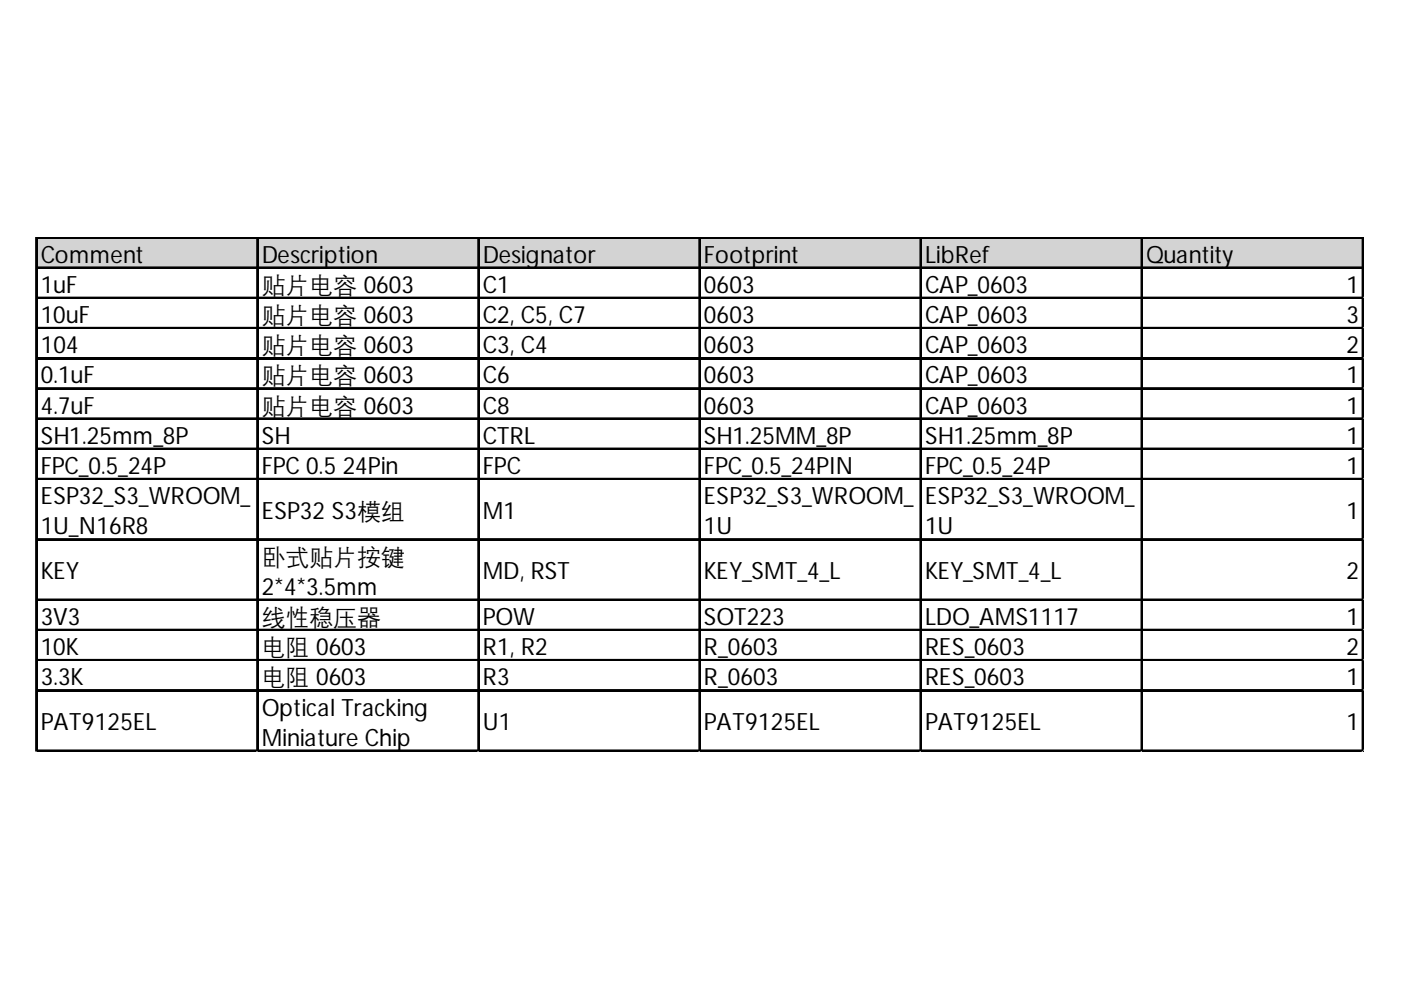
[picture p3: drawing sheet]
<svg xmlns="http://www.w3.org/2000/svg" width="297mm" height="210mm" viewBox="0 0 297 210" stroke-linecap="round" stroke-linejoin="round" font-family="sans-serif">
<defs><g id="words">
<g font-size="5.1">
<text x="8.6" y="55.7">Comment</text>
<text x="55.5" y="55.7">Description</text>
<text x="102.4" y="55.7">Designator</text>
<text x="149.2" y="55.7">Footprint</text>
<text x="196.1" y="55.7">LibRef</text>
<text x="243" y="55.7">Quantity</text>
<text x="8.6" y="62.1">1uF</text>
<text x="55.5" y="62.1">贴片电容 0603</text>
<text x="102.4" y="62.1">C1</text>
<text x="149.2" y="62.1">0603</text>
<text x="196.1" y="62.1">CAP_0603</text>
<text x="285.5" y="62.1">1</text>
<text x="8.6" y="68.5">10uF</text>
<text x="55.5" y="68.5">贴片电容 0603</text>
<text x="102.4" y="68.5">C2, C5, C7</text>
<text x="149.2" y="68.5">0603</text>
<text x="196.1" y="68.5">CAP_0603</text>
<text x="285.5" y="68.5">3</text>
<text x="8.6" y="74.9">104</text>
<text x="55.5" y="74.9">贴片电容 0603</text>
<text x="102.4" y="74.9">C3, C4</text>
<text x="149.2" y="74.9">0603</text>
<text x="196.1" y="74.9">CAP_0603</text>
<text x="285.5" y="74.9">2</text>
<text x="8.6" y="81.3">0.1uF</text>
<text x="55.5" y="81.3">贴片电容 0603</text>
<text x="102.4" y="81.3">C6</text>
<text x="149.2" y="81.3">0603</text>
<text x="196.1" y="81.3">CAP_0603</text>
<text x="285.5" y="81.3">1</text>
<text x="8.6" y="87.7">4.7uF</text>
<text x="55.5" y="87.7">贴片电容 0603</text>
<text x="102.4" y="87.7">C8</text>
<text x="149.2" y="87.7">0603</text>
<text x="196.1" y="87.7">CAP_0603</text>
<text x="285.5" y="87.7">1</text>
<text x="8.6" y="94.1">SH1.25mm_8P</text>
<text x="55.5" y="94.1">SH</text>
<text x="102.4" y="94.1">CTRL</text>
<text x="149.2" y="94.1">SH1.25MM_8P</text>
<text x="196.1" y="94.1">SH1.25mm_8P</text>
<text x="285.5" y="94.1">1</text>
<text x="8.6" y="100.5">FPC_0.5_24P</text>
<text x="55.5" y="100.5">FPC 0.5 24Pin</text>
<text x="102.4" y="100.5">FPC</text>
<text x="149.2" y="100.5">FPC_0.5_24PIN</text>
<text x="196.1" y="100.5">FPC_0.5_24P</text>
<text x="285.5" y="100.5">1</text>
<text x="8.6" y="106.9">ESP32_S3_WROOM_</text>
<text x="149.2" y="106.9">ESP32_S3_WROOM_</text>
<text x="196.1" y="106.9">ESP32_S3_WROOM_</text>
<text x="8.6" y="113.3">1U_N16R8</text>
<text x="55.5" y="109.9">ESP32 S3模组</text>
<text x="102.4" y="109.9">M1</text>
<text x="149.2" y="113.3">1U</text>
<text x="196.1" y="113.3">1U</text>
<text x="285.5" y="109.9">1</text>
<text x="55.5" y="119.7">卧式贴片按键</text>
<text x="8.6" y="122.7">KEY</text>
<text x="102.4" y="122.7">MD, RST</text>
<text x="149.2" y="122.7">KEY_SMT_4_L</text>
<text x="196.1" y="122.7">KEY_SMT_4_L</text>
<text x="285.5" y="122.7">2</text>
<text x="55.5" y="126.1">2*4*3.5mm</text>
<text x="8.6" y="132.5">3V3</text>
<text x="55.5" y="132.5">线性稳压器</text>
<text x="102.4" y="132.5">POW</text>
<text x="149.2" y="132.5">SOT223</text>
<text x="196.1" y="132.5">LDO_AMS1117</text>
<text x="285.5" y="132.5">1</text>
<text x="8.6" y="138.9">10K</text>
<text x="55.5" y="138.9">电阻 0603</text>
<text x="102.4" y="138.9">R1, R2</text>
<text x="149.2" y="138.9">R_0603</text>
<text x="196.1" y="138.9">RES_0603</text>
<text x="285.5" y="138.9">2</text>
<text x="8.6" y="145.3">3.3K</text>
<text x="55.5" y="145.3">电阻 0603</text>
<text x="102.4" y="145.3">R3</text>
<text x="149.2" y="145.3">R_0603</text>
<text x="196.1" y="145.3">RES_0603</text>
<text x="285.5" y="145.3">1</text>
<text x="8.6" y="154.7">PAT9125EL</text>
<text x="55.5" y="151.7">Optical Tracking</text>
<text x="102.4" y="154.7">U1</text>
<text x="149.2" y="154.7">PAT9125EL</text>
<text x="196.1" y="154.7">PAT9125EL</text>
<text x="285.5" y="154.7">1</text>
<text x="55.5" y="158.1">Miniature Chip</text>
</g>
</g></defs>
<path d="M7.9 50.5h281.3v6.5h-281.3z" fill="#d3d3d3"/>
<g fill="none" stroke="#000" stroke-width=".34">
<path d="M7.6 50.3v109.1M7.8 50.3v109.1M8 50.3h281.2M8 50.4h281.2M8 56.7h281.2M8 56.8h281.2M54.5 50.6v108.8M54.7 50.6v108.8M101.4 50.6v108.8M101.5 50.6v108.8M148.2 50.6v108.8M148.4 50.6v108.8"/>
<path d="M195.1 50.6v108.8M195.3 50.6v108.8M242 50.6v108.8M242.1 50.6v108.8M288.9 50.6v108.8M8 63.1h281.2M8 63.2h281.2M8 69.5h281.2M8 69.6h281.2M8 75.9h281.2M8 76h281.2M8 82.3h281.2"/>
<path d="M8 82.4h281.2M8 88.7h281.2M8 88.8h281.2M8 95.1h281.2M8 95.2h281.2M8 101.5h281.2M8 101.6h281.2M8 114.3h281.2M8 114.4h281.2M8 127.1h281.2M8 127.2h281.2M8 133.5h281.2"/>
<path d="M8 133.6h281.2M8 139.9h281.2M8 140h281.2M8 146.3h281.2M8 146.4h281.2M8 159.1h281.2M8 159.2h281.2"/>
</g>
<path d="M289 50.6v108.8" fill="none" stroke="#000" stroke-width=".3"/>
<path d="M7.6 159.4v.1" fill="none" stroke="#d4d4d4" stroke-width=".34"/>
<path d="M7.6 159.4l.4 .1z" fill="#d4d4d4"/>
<path d="M54.5 159.4v.1" fill="none" stroke="#d4d4d4" stroke-width=".34"/>
<path d="M54.5 159.4l.3 .1z" fill="#d4d4d4"/>
<path d="M101.4 159.4v.1" fill="none" stroke="#d4d4d4" stroke-width=".34"/>
<path d="M101.4 159.4l.3 .1z" fill="#d4d4d4"/>
<path d="M148.2 159.4v.1" fill="none" stroke="#d4d4d4" stroke-width=".34"/>
<path d="M148.2 159.4l.4 .1z" fill="#d4d4d4"/>
<path d="M195.1 159.4v.1" fill="none" stroke="#d4d4d4" stroke-width=".34"/>
<path d="M195.1 159.4l.3 .1z" fill="#d4d4d4"/>
<path d="M242 159.4v.1" fill="none" stroke="#d4d4d4" stroke-width=".34"/>
<path d="M242 159.4l.3 .1z" fill="#d4d4d4"/>
<path d="M288.9 159.4v.1" fill="none" stroke="#d4d4d4" stroke-width=".34"/>
<path d="M288.9 159.4l.3 .1z" fill="#d4d4d4"/>
<use href="#words"/>
</svg>
